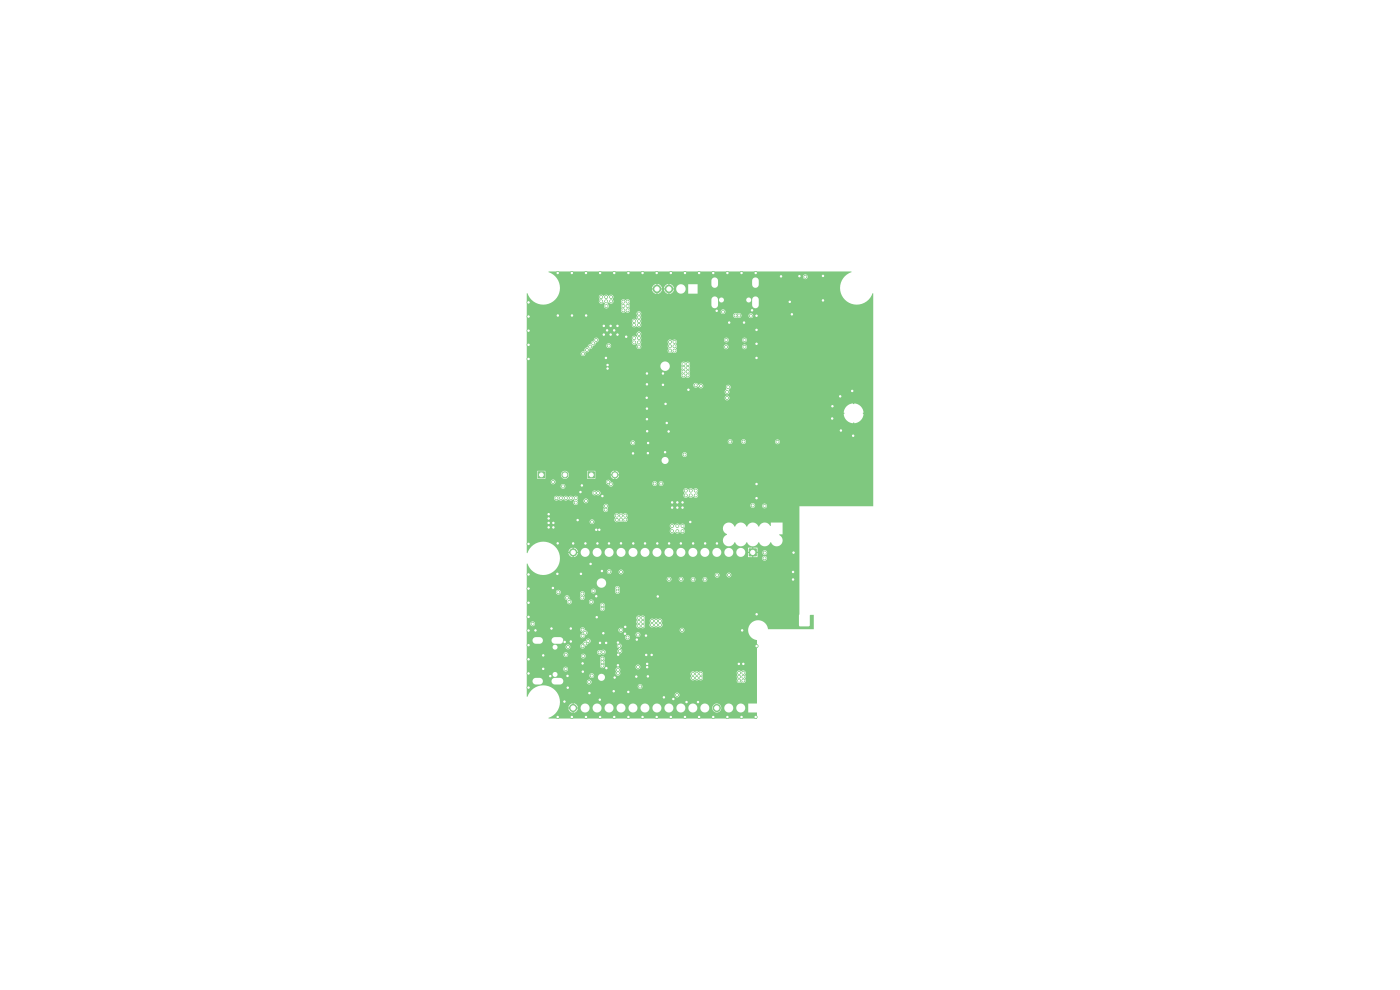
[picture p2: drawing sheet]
<svg xmlns="http://www.w3.org/2000/svg" width="297mm" height="210mm" viewBox="0 0 297 210" stroke-linecap="round" stroke-linejoin="round" font-family="sans-serif">
<g fill="#7fc87f" stroke="#7fc87f" stroke-width=".21">
<path d="M114.2 100.1h1.3v1.3h-1.3z"/>
<path d="M124.8 100.1h1.3v1.3h-1.3z"/>
<path d="M158.9 116.4h1.5v1.5h-1.5z"/>
<circle cx="181.1" cy="87.7" r=".76"/>
<circle cx="152.1" cy="150.2" r=".75"/>
<circle cx="121.6" cy="150.2" r=".75"/>
<circle cx="119.8" cy="100.7" r=".65"/>
<circle cx="130.4" cy="100.7" r=".65"/>
<circle cx="121.6" cy="117.2" r=".75"/>
<circle cx="141.9" cy="61.3" r=".8"/>
<circle cx="139.4" cy="61.3" r=".8"/>
<circle cx="113" cy="132.3" r=".3"/>
<circle cx="127.8" cy="141.2" r=".3"/>
<circle cx="123.6" cy="137.1" r=".3"/>
<circle cx="123.6" cy="134.9" r=".3"/>
<circle cx="124.8" cy="136" r=".3"/>
<circle cx="123.6" cy="133.6" r=".3"/>
<circle cx="124.1" cy="134.2" r=".3"/>
<circle cx="124.1" cy="136.5" r=".3"/>
<circle cx="127.5" cy="63.9" r=".3"/>
<circle cx="127.5" cy="63" r=".3"/>
<circle cx="129.6" cy="63" r=".3"/>
<circle cx="128.6" cy="63" r=".3"/>
<circle cx="128.6" cy="63.9" r=".3"/>
<circle cx="129.6" cy="63.9" r=".3"/>
<circle cx="128.6" cy="64.9" r=".3"/>
<circle cx="133.1" cy="64.9" r=".3"/>
<circle cx="133.1" cy="64" r=".3"/>
<circle cx="133.1" cy="65.8" r=".3"/>
<circle cx="132.2" cy="64.9" r=".3"/>
<circle cx="132.2" cy="64" r=".3"/>
<circle cx="132.2" cy="65.8" r=".3"/>
<circle cx="125.6" cy="110.7" r=".3"/>
<circle cx="128.5" cy="107.4" r=".3"/>
<circle cx="154" cy="73.6" r=".3"/>
<circle cx="157.9" cy="73.6" r=".3"/>
<circle cx="157.9" cy="72.1" r=".3"/>
<circle cx="154.1" cy="72.1" r=".3"/>
<circle cx="127.2" cy="138.4" r=".3"/>
<circle cx="128" cy="138.3" r=".3"/>
<circle cx="144.8" cy="111.6" r=".3"/>
<circle cx="143.7" cy="112.7" r=".3"/>
<circle cx="144.8" cy="112.7" r=".3"/>
<circle cx="142.6" cy="112.7" r=".3"/>
<circle cx="143.7" cy="111.6" r=".3"/>
<circle cx="142.6" cy="111.6" r=".3"/>
<circle cx="127.8" cy="140.5" r=".3"/>
<circle cx="127.8" cy="139.7" r=".3"/>
<circle cx="135.8" cy="145.6" r=".3"/>
<circle cx="135.3" cy="141.5" r=".3"/>
<circle cx="119.4" cy="103.2" r=".3"/>
<circle cx="143.6" cy="147.4" r=".3"/>
<circle cx="144.7" cy="133.7" r=".3"/>
<circle cx="131.7" cy="133.7" r=".3"/>
<circle cx="125.9" cy="125.4" r=".3"/>
<circle cx="123.5" cy="125.9" r=".3"/>
<circle cx="139.2" cy="132.6" r=".3"/>
<circle cx="140" cy="131.7" r=".3"/>
<circle cx="125.8" cy="72.8" r=".3"/>
<circle cx="140" cy="132.6" r=".3"/>
<circle cx="123.7" cy="75" r=".3"/>
<circle cx="139.2" cy="131.7" r=".3"/>
<circle cx="131" cy="124.8" r=".3"/>
<circle cx="129.1" cy="73.3" r=".3"/>
<circle cx="129.6" cy="102.7" r=".3"/>
<circle cx="125.2" cy="73.5" r=".3"/>
<circle cx="138.3" cy="131.7" r=".3"/>
<circle cx="131" cy="125.5" r=".3"/>
<circle cx="124.5" cy="74.2" r=".3"/>
<circle cx="138.3" cy="132.6" r=".3"/>
<circle cx="124.3" cy="106.3" r=".3"/>
<circle cx="129" cy="102.3" r=".3"/>
<circle cx="126.5" cy="72.1" r=".3"/>
<circle cx="154.9" cy="93.7" r=".3"/>
<circle cx="164.9" cy="93.7" r=".3"/>
<circle cx="170.8" cy="58.7" r=".3"/>
<circle cx="131.1" cy="142.1" r=".3"/>
<circle cx="131.1" cy="142.8" r=".3"/>
<circle cx="123.7" cy="139.2" r=".3"/>
<circle cx="118.4" cy="125.6" r=".3"/>
<circle cx="145.2" cy="96.4" r=".3"/>
<circle cx="157.7" cy="93.7" r=".3"/>
<circle cx="125.5" cy="143.3" r=".3"/>
<circle cx="120.5" cy="137.2" r=".3"/>
<circle cx="119" cy="105.7" r=".3"/>
<circle cx="121.1" cy="105.7" r=".3"/>
<circle cx="122.1" cy="106.6" r=".3"/>
<circle cx="136.3" cy="132.8" r=".3"/>
<circle cx="118" cy="105.7" r=".3"/>
<circle cx="122.1" cy="105.7" r=".3"/>
<circle cx="135.5" cy="132.8" r=".3"/>
<circle cx="135.5" cy="131.9" r=".3"/>
<circle cx="135.5" cy="131.1" r=".3"/>
<circle cx="120" cy="105.7" r=".3"/>
<circle cx="136.3" cy="131.9" r=".3"/>
<circle cx="136.3" cy="131.1" r=".3"/>
<circle cx="131.5" cy="138.1" r=".3"/>
<circle cx="135.3" cy="134.6" r=".3"/>
<circle cx="131.4" cy="137" r=".3"/>
<circle cx="133.1" cy="135.2" r=".3"/>
<circle cx="147" cy="122.9" r=".3"/>
<circle cx="162.2" cy="118.4" r=".3"/>
<circle cx="159.7" cy="107.2" r=".3"/>
<circle cx="141.9" cy="122.9" r=".3"/>
<circle cx="144.5" cy="122.9" r=".3"/>
<circle cx="162.2" cy="107.3" r=".3"/>
<circle cx="154.6" cy="122" r=".3"/>
<circle cx="162.2" cy="117.2" r=".3"/>
<circle cx="129.2" cy="121.3" r=".3"/>
<circle cx="148.7" cy="81.9" r=".3"/>
<circle cx="126.9" cy="104.6" r=".3"/>
<circle cx="127.8" cy="129.1" r=".3"/>
<circle cx="120.8" cy="127.7" r=".3"/>
<circle cx="126.1" cy="104.6" r=".3"/>
<circle cx="120.3" cy="126.8" r=".3"/>
<circle cx="127.8" cy="128.4" r=".3"/>
<circle cx="147.6" cy="81.7" r=".3"/>
<circle cx="131.7" cy="121.3" r=".3"/>
<circle cx="145" cy="78.8" r=".3"/>
<circle cx="145.9" cy="77.2" r=".3"/>
<circle cx="145.9" cy="78" r=".3"/>
<circle cx="145.9" cy="78.8" r=".3"/>
<circle cx="145" cy="78" r=".3"/>
<circle cx="145" cy="79.6" r=".3"/>
<circle cx="145" cy="77.2" r=".3"/>
<circle cx="145.9" cy="79.6" r=".3"/>
<circle cx="125" cy="144.7" r=".3"/>
<circle cx="156.8" cy="144.4" r=".3"/>
<circle cx="145.5" cy="105.1" r=".3"/>
<circle cx="147.6" cy="105.1" r=".3"/>
<circle cx="146.5" cy="105.1" r=".3"/>
<circle cx="156.8" cy="143.6" r=".3"/>
<circle cx="157.7" cy="142.7" r=".3"/>
<circle cx="147.8" cy="142.9" r=".3"/>
<circle cx="145.5" cy="104.1" r=".3"/>
<circle cx="146.5" cy="104.1" r=".3"/>
<circle cx="156.8" cy="142.7" r=".3"/>
<circle cx="147" cy="143.8" r=".3"/>
<circle cx="157.7" cy="144.4" r=".3"/>
<circle cx="147.6" cy="104.1" r=".3"/>
<circle cx="147" cy="142.9" r=".3"/>
<circle cx="147.8" cy="143.8" r=".3"/>
<circle cx="148.6" cy="143.8" r=".3"/>
<circle cx="148.6" cy="142.9" r=".3"/>
<circle cx="157.7" cy="143.6" r=".3"/>
<circle cx="149.5" cy="122.9" r=".3"/>
<circle cx="152.1" cy="122" r=".3"/>
<circle cx="157.3" cy="57.9" r=".3"/>
<circle cx="128.5" cy="75.9" r=".3"/>
<circle cx="132.6" cy="134.4" r=".3"/>
<circle cx="146.4" cy="110.7" r=".3"/>
<circle cx="176.6" cy="86.2" r=".3"/>
<circle cx="137.2" cy="79.2" r=".3"/>
<circle cx="116.4" cy="111.9" r=".3"/>
<circle cx="157.8" cy="68.4" r=".3"/>
<circle cx="126.7" cy="115.3" r=".3"/>
<circle cx="140.6" cy="81.6" r=".3"/>
<circle cx="160.5" cy="130.3" r=".3"/>
<circle cx="169.6" cy="58.6" r=".3"/>
<circle cx="176.5" cy="88.8" r=".3"/>
<circle cx="112.1" cy="64.1" r=".3"/>
<circle cx="124.3" cy="66.9" r=".3"/>
<circle cx="145.3" cy="57.9" r=".3"/>
<circle cx="149.6" cy="115.3" r=".3"/>
<circle cx="117.3" cy="124.7" r=".3"/>
<circle cx="160.5" cy="105.7" r=".3"/>
<circle cx="178.2" cy="84.1" r=".3"/>
<circle cx="116.4" cy="109.1" r=".3"/>
<circle cx="131" cy="71" r=".3"/>
<circle cx="137.2" cy="81.5" r=".3"/>
<circle cx="132.8" cy="71.4" r=".3"/>
<circle cx="125.3" cy="119.6" r=".3"/>
<circle cx="181" cy="92.4" r=".3"/>
<circle cx="178.4" cy="91.3" r=".3"/>
<circle cx="151.3" cy="57.9" r=".3"/>
<circle cx="160.5" cy="75.9" r=".3"/>
<circle cx="134.3" cy="96.2" r=".3"/>
<circle cx="131.1" cy="136.3" r=".3"/>
<circle cx="128.6" cy="136.4" r=".3"/>
<circle cx="127.2" cy="148.4" r=".3"/>
<circle cx="157.4" cy="133.7" r=".3"/>
<circle cx="137" cy="134.8" r=".3"/>
<circle cx="121.1" cy="133.3" r=".3"/>
<circle cx="124.2" cy="115.3" r=".3"/>
<circle cx="129.5" cy="69.1" r=".3"/>
<circle cx="143.7" cy="107.7" r=".3"/>
<circle cx="116.4" cy="110.9" r=".3"/>
<circle cx="154.3" cy="152.1" r=".3"/>
<circle cx="160.3" cy="57.9" r=".3"/>
<circle cx="138.2" cy="138.9" r=".3"/>
<circle cx="139.3" cy="57.9" r=".3"/>
<circle cx="141.9" cy="115.3" r=".3"/>
<circle cx="112.1" cy="145.9" r=".3"/>
<circle cx="137.4" cy="143.5" r=".3"/>
<circle cx="128.6" cy="141.7" r=".3"/>
<circle cx="145.3" cy="152.1" r=".3"/>
<circle cx="128.8" cy="70.1" r=".3"/>
<circle cx="147" cy="115.3" r=".3"/>
<circle cx="131.1" cy="138.9" r=".3"/>
<circle cx="112.1" cy="142.9" r=".3"/>
<circle cx="141.4" cy="89.7" r=".3"/>
<circle cx="127.3" cy="152.1" r=".3"/>
<circle cx="129.2" cy="115.3" r=".3"/>
<circle cx="130.2" cy="146.6" r=".3"/>
<circle cx="112.1" cy="139.9" r=".3"/>
<circle cx="140.6" cy="79.2" r=".3"/>
<circle cx="133.3" cy="146.8" r=".3"/>
<circle cx="137.3" cy="141.5" r=".3"/>
<circle cx="180.8" cy="82.9" r=".3"/>
<circle cx="127.3" cy="57.9" r=".3"/>
<circle cx="160.3" cy="152.1" r=".3"/>
<circle cx="124.3" cy="57.9" r=".3"/>
<circle cx="135" cy="143.5" r=".3"/>
<circle cx="131.7" cy="115.3" r=".3"/>
<circle cx="128.1" cy="69.1" r=".3"/>
<circle cx="129.5" cy="71" r=".3"/>
<circle cx="160.5" cy="70" r=".3"/>
<circle cx="123.1" cy="104.4" r=".3"/>
<circle cx="112.1" cy="115.4" r=".3"/>
<circle cx="118.3" cy="115.3" r=".3"/>
<circle cx="146" cy="82.7" r=".3"/>
<circle cx="121.3" cy="152.1" r=".3"/>
<circle cx="127.3" cy="136.4" r=".3"/>
<circle cx="123.6" cy="142.5" r=".3"/>
<circle cx="128.9" cy="78.2" r=".3"/>
<circle cx="148.1" cy="148.9" r=".3"/>
<circle cx="174.6" cy="58.5" r=".3"/>
<circle cx="137.2" cy="88.9" r=".3"/>
<circle cx="137.5" cy="94" r=".3"/>
<circle cx="130.3" cy="152.1" r=".3"/>
<circle cx="121.3" cy="66.9" r=".3"/>
<circle cx="156.7" cy="140.8" r=".3"/>
<circle cx="121.3" cy="57.9" r=".3"/>
<circle cx="148.3" cy="57.9" r=".3"/>
<circle cx="167.5" cy="64" r=".3"/>
<circle cx="117" cy="133.3" r=".3"/>
<circle cx="148.3" cy="152.1" r=".3"/>
<circle cx="144.8" cy="107.7" r=".3"/>
<circle cx="112.1" cy="136.9" r=".3"/>
<circle cx="119.8" cy="136.2" r=".3"/>
<circle cx="127.8" cy="105.2" r=".3"/>
<circle cx="112.1" cy="133.8" r=".3"/>
<circle cx="130.3" cy="57.9" r=".3"/>
<circle cx="121.6" cy="115.3" r=".3"/>
<circle cx="127.1" cy="112.4" r=".3"/>
<circle cx="160.5" cy="67" r=".3"/>
<circle cx="119.7" cy="148.8" r=".3"/>
<circle cx="137.3" cy="140.8" r=".3"/>
<circle cx="139.5" cy="126.5" r=".3"/>
<circle cx="168.3" cy="117.2" r=".3"/>
<circle cx="168.2" cy="122.9" r=".3"/>
<circle cx="126.5" cy="126.5" r=".3"/>
<circle cx="112.1" cy="73.1" r=".3"/>
<circle cx="133.3" cy="152.1" r=".3"/>
<circle cx="134.3" cy="115.3" r=".3"/>
<circle cx="131" cy="69.1" r=".3"/>
<circle cx="118.2" cy="121.7" r=".3"/>
<circle cx="135.1" cy="135.7" r=".3"/>
<circle cx="168.2" cy="121.3" r=".3"/>
<circle cx="136.8" cy="115.3" r=".3"/>
<circle cx="151.3" cy="152.1" r=".3"/>
<circle cx="160.5" cy="137" r=".3"/>
<circle cx="142.3" cy="57.9" r=".3"/>
<circle cx="141.8" cy="91.5" r=".3"/>
<circle cx="154.3" cy="57.9" r=".3"/>
<circle cx="122.5" cy="110.3" r=".3"/>
<circle cx="118.3" cy="152.1" r=".3"/>
<circle cx="112.1" cy="70.1" r=".3"/>
<circle cx="142.3" cy="152.1" r=".3"/>
<circle cx="136.3" cy="57.9" r=".3"/>
<circle cx="141.2" cy="85.7" r=".3"/>
<circle cx="112.1" cy="67.1" r=".3"/>
<circle cx="152" cy="65.9" r=".3"/>
<circle cx="130.3" cy="70.1" r=".3"/>
<circle cx="142.6" cy="106.6" r=".3"/>
<circle cx="120.4" cy="145.9" r=".3"/>
<circle cx="112.1" cy="130.9" r=".3"/>
<circle cx="112.1" cy="124.9" r=".3"/>
<circle cx="137.2" cy="86.7" r=".3"/>
<circle cx="157.7" cy="140.8" r=".3"/>
<circle cx="168" cy="66.7" r=".3"/>
<circle cx="143.7" cy="106.6" r=".3"/>
<circle cx="139.3" cy="152.1" r=".3"/>
<circle cx="142.6" cy="107.7" r=".3"/>
<circle cx="126.5" cy="112.4" r=".3"/>
<circle cx="118.3" cy="57.9" r=".3"/>
<circle cx="144.8" cy="106.6" r=".3"/>
<circle cx="124.3" cy="152.1" r=".3"/>
<circle cx="123.4" cy="103" r=".3"/>
<circle cx="130.4" cy="143.7" r=".3"/>
<circle cx="139.4" cy="115.3" r=".3"/>
<circle cx="137.1" cy="138.9" r=".3"/>
<circle cx="115.2" cy="141.9" r=".3"/>
<circle cx="142.8" cy="148.3" r=".3"/>
<circle cx="128.9" cy="77.4" r=".3"/>
<circle cx="141.1" cy="95.9" r=".3"/>
<circle cx="121.1" cy="136.1" r=".3"/>
<circle cx="128.1" cy="71" r=".3"/>
<circle cx="116.7" cy="143.4" r=".3"/>
<circle cx="116.4" cy="110" r=".3"/>
<circle cx="125" cy="147" r=".3"/>
<circle cx="160.5" cy="102.7" r=".3"/>
<circle cx="133.3" cy="57.9" r=".3"/>
<circle cx="136.3" cy="152.1" r=".3"/>
<circle cx="127.7" cy="121.1" r=".3"/>
<circle cx="152.1" cy="115.3" r=".3"/>
<circle cx="118.3" cy="66.9" r=".3"/>
<circle cx="131.1" cy="141.1" r=".3"/>
<circle cx="137.2" cy="84.4" r=".3"/>
<circle cx="128" cy="134.3" r=".3"/>
<circle cx="165.7" cy="58.6" r=".3"/>
<circle cx="132.6" cy="133" r=".3"/>
<circle cx="154.7" cy="68.4" r=".3"/>
<circle cx="140.8" cy="147.9" r=".3"/>
<circle cx="112.1" cy="76.1" r=".3"/>
<circle cx="144.4" cy="115.3" r=".3"/>
<circle cx="120.4" cy="143.4" r=".3"/>
<circle cx="174.6" cy="63.7" r=".3"/>
<circle cx="123.6" cy="140.7" r=".3"/>
<circle cx="123.2" cy="121.7" r=".3"/>
<circle cx="112.1" cy="121.9" r=".3"/>
<circle cx="145.6" cy="148.9" r=".3"/>
<circle cx="117.4" cy="111.9" r=".3"/>
<circle cx="137.4" cy="96.1" r=".3"/>
<circle cx="160.5" cy="72.9" r=".3"/>
<circle cx="117.4" cy="110.9" r=".3"/>
<circle cx="115.2" cy="139" r=".3"/>
<circle cx="112.1" cy="127.9" r=".3"/>
<circle cx="137.3" cy="91.5" r=".3"/>
<circle cx="113.6" cy="133.7" r=".3"/>
<circle cx="157.3" cy="152.1" r=".3"/>
<circle cx="126.6" cy="130.9" r=".3"/>
<circle cx="159.5" cy="65.8" r=".3"/>
<circle cx="143.1" cy="72.5" r=".3"/>
<circle cx="132.6" cy="109.4" r=".3"/>
<circle cx="130.8" cy="110.3" r=".3"/>
<circle cx="130.8" cy="109.4" r=".3"/>
<circle cx="142.1" cy="73.5" r=".3"/>
<circle cx="131.7" cy="109.4" r=".3"/>
<circle cx="131.7" cy="110.2" r=".3"/>
<circle cx="143.1" cy="73.5" r=".3"/>
<circle cx="132.6" cy="110.2" r=".3"/>
<circle cx="142.1" cy="74.4" r=".3"/>
<circle cx="128.5" cy="108.1" r=".3"/>
<circle cx="142.1" cy="72.5" r=".3"/>
<circle cx="143.1" cy="74.4" r=".3"/>
<circle cx="123.5" cy="126.8" r=".3"/>
<circle cx="125.4" cy="127.7" r=".3"/>
<circle cx="159.3" cy="67" r=".3"/>
<circle cx="140.2" cy="102.6" r=".3"/>
<circle cx="134.2" cy="93.9" r=".3"/>
<circle cx="153.4" cy="66.1" r=".3"/>
<circle cx="138.9" cy="102.6" r=".3"/>
<circle cx="156.8" cy="66.9" r=".3"/>
<circle cx="154.2" cy="83.1" r=".3"/>
<circle cx="154.5" cy="82.1" r=".3"/>
<circle cx="156" cy="66.9" r=".3"/>
<circle cx="154.2" cy="84.4" r=".3"/>
<circle cx="134.5" cy="68.1" r=".3"/>
<circle cx="134.5" cy="68.9" r=".3"/>
<circle cx="135.5" cy="68.9" r=".3"/>
<circle cx="135.5" cy="68.1" r=".3"/>
<circle cx="135.5" cy="66.5" r=".3"/>
<circle cx="135.5" cy="67.3" r=".3"/>
<circle cx="135.5" cy="72.6" r=".3"/>
<circle cx="134.5" cy="71.7" r=".3"/>
<circle cx="135.5" cy="70.8" r=".3"/>
<circle cx="134.5" cy="72.6" r=".3"/>
<circle cx="135.5" cy="73.5" r=".3"/>
<circle cx="135.5" cy="71.7" r=".3"/>
<circle cx="117.3" cy="102.2" r=".3"/>
<circle cx="120" cy="141.9" r=".3"/>
<circle cx="120" cy="138.9" r=".3"/>
</g>
<path d="M116.4 57.6h64.2l.1 .1a3.5 3.5 0 0 0-1.5 5.9 3.5 3.5 0 0 0 5.9-1.4h.2v45.2h-15.7l-.1 25.2 .1 .3h2l.2-.3v-2.1l.8-.1v3.1h-9.7a2.11 2.11 0 0 0-2.1-1.9 2.11 2.11 0 0 0-2.1 2 2.11 2.11 0 0 0 1.9 2.2v13.4h-1.9v1.9h1.9v1.3h-44.2l-.1-.1 .6-.2a3.5 3.5 0 0 0 1.6-1.8h2.1v.2a1.01 1.01 0 0 0 1 .7 1.01 1.01 0 0 0 1-.9h-.9v.9h-.2v-.9h-3v-.1h4.7a.96 .96 0 0 0 .9 .9 .96 .96 0 0 0 1-.9h.6v.2a.96 .96 0 0 0 1.1 .7 .96 .96 0 0 0 .8-.9h.6l.1 .2a.96 .96 0 0 0 1 .7 .96 .96 0 0 0 .9-.9h.6v.2a.96 .96 0 0 0 1.1 .7 .96 .96 0 0 0 .8-.9h.6l.1 .2a.96 .96 0 0 0 1 .7 .96 .96 0 0 0 .8-.9h.7v.2a.96 .96 0 0 0 1 .7 .96 .96 0 0 0 .9-.9h.6v.2a.96 .96 0 0 0 1.1 .7 .96 .96 0 0 0 .8-.9h.6l.1 .2a.96 .96 0 0 0 1 .7 .96 .96 0 0 0 .9-.9h.6v.2a.96 .96 0 0 0 1.1 .7 .96 .96 0 0 0 .8-.9h.6l.1 .2a.96 .96 0 0 0 1 .7 .96 .96 0 0 0 .8-.9h.7v.2a.96 .96 0 0 0 1 .7 .96 .96 0 0 0 .9-.9h.6v.2a.96 .96 0 0 0 1.1 .7 .96 .96 0 0 0 .8-.9h.6l.1 .2a.96 .96 0 0 0 1 .7 .96 .96 0 0 0 .9-.9h.6v.2a.96 .96 0 0 0 1.6 .5 .96 .96 0 0 0-.3-1.6 .96 .96 0 0 0-1.3 .9h-.6l-.1-.3a.96 .96 0 0 0-1-.7 .96 .96 0 0 0-.9 1h-.6v-.3a.96 .96 0 0 0-1.1-.7 .96 .96 0 0 0-.8 1h-.6l-.1-.3a.96 .96 0 0 0-1-.7 .96 .96 0 0 0-.8 1h-.7v-.3a.96 .96 0 0 0-1-.7 .96 .96 0 0 0-.9 1h-.6v-.3a.96 .96 0 0 0-1.1-.7 .96 .96 0 0 0-.8 1h-.6l-.1-.3a.96 .96 0 0 0-1-.7 .96 .96 0 0 0-.9 1h-.6v-.3a.96 .96 0 0 0-1.1-.7 .96 .96 0 0 0-.8 1h-.6l-.1-.3a.96 .96 0 0 0-1-.7 .96 .96 0 0 0-.8 1h-.7v-.3a.96 .96 0 0 0-1-.7 .96 .96 0 0 0-.9 1h-.6v-.3a.96 .96 0 0 0-1.1-.7 .96 .96 0 0 0-.8 1h-.6l-.1-.3a.96 .96 0 0 0-1-.7 .96 .96 0 0 0-.9 1h-.6v-.3a.96 .96 0 0 0-1.1-.7 .96 .96 0 0 0-.8 1h-.6l-.1-.3a.96 .96 0 0 0-1-.7 .96 .96 0 0 0-.8 1h-4.7l.1-.1h2.9v-.9h.2v.9h.9a1 1 0 0 0-1-.9 1 1 0 0 0-1 .9l-2-.1a3.5 3.5 0 0 0-.1-2.6h24.6l.1 .2a.51 .51 0 0 0 .8 .2 .51 .51 0 0 0-.2-.8 .51 .51 0 0 0-.7 .4h-24.6l-.1-.1a3.5 3.5 0 0 0-1.9-1.7h18.8v.2a.51 .51 0 0 0 .9 .2 .51 .51 0 0 0-.2-.8 .51 .51 0 0 0-.7 .4h-19a3.5 3.5 0 0 0-4.4 2.2h-.2v-3.3h1.3l.2 .5a1.37 1.37 0 0 0 1.3 .2l.5-.2 .2-.5h1.8l.2 .5 .5 .2h1.3l.5-.5h5v.2a.51 .51 0 0 0 .9 .1 .51 .51 0 0 0-.2-.8 .51 .51 0 0 0-.7 .5h-5l-.2-.7-.5-.2h-1.3l-.3 .2-.2 .5h-1.8l-.2-.5-.5-.2a1.37 1.37 0 0 0-1.3 .2l-.2 .5h-1.3v-1.4h5.5l.2 .3 .4 .2 .4-.3h6.8l.2 .4 .3 .1 .4-.1h.9a.75 .75 0 0 0 .7 .7 .75 .75 0 0 0 .8-.6h18.2l.3 .5 .6-.1 .4 .1 .4-.1a.53 .53 0 0 0 .7 0 .53 .53 0 0 0 .2-.6h7.2l.1 .4a.58 .58 0 0 0 .1 .8 .58 .58 0 0 0 .8-.1 .54 .54 0 0 0 .8 0 .54 .54 0 0 0 0-.7l.1-.4-.1-.5a.58 .58 0 0 0-.1-.8 .58 .58 0 0 0-.8 .1 .54 .54 0 0 0-.8 0 .54 .54 0 0 0 0 .7l-.1 .5h-7.2l-.1-.2a.58 .58 0 0 0 0-.8 .58 .58 0 0 0-.8 0l-.4-.2-.4 .2a.58 .58 0 0 0-.8 0 .58 .58 0 0 0 .1 .8l-.2 .4h-18.2a.75 .75 0 0 0-.6-.9 .75 .75 0 0 0-.9 .8h-.9l.1-.6-.4-.3h5a.51 .51 0 0 0 .7 .5 .51 .51 0 0 0 .2-.8 .52 .52 0 0 0 0-.8 .52 .52 0 0 0-.8 0 .52 .52 0 0 0 0 .8l-.1 .3h-5.1l-.3 .2-.2 .3h-6.8a.53 .53 0 0 0-.3-.8 .53 .53 0 0 0-.7 .6h-5.5v-1.2h7.8a.51 .51 0 0 0 .7 .5 .51 .51 0 0 0 .1-.8 .51 .51 0 0 0-.8 .1v.2h-7.8v-1.4h15.6l.1 .3a.51 .51 0 0 0 .1 .8 .51 .51 0 0 0 .7-.1h6.6l.1 .2a.51 .51 0 0 0 .8 .1 .51 .51 0 0 0-.2-.8 .51 .51 0 0 0-.7 .5h-6.6v-.7l.1-.3-.1-.4a.52 .52 0 0 0 0-.7 .52 .52 0 0 0-.8 0 .52 .52 0 0 0 0 .7l-.1 .4h-15.6v-1.6h7.8l.2 .3 .3 .2 .4-.2h2.8a.51 .51 0 0 0 .7 .4 .51 .51 0 0 0 .2-.8 .51 .51 0 0 0-.8 .2l-.1 .2h-2.8l.1-.5-.4-.3h6.6l.3 .4 .6-.1a.53 .53 0 0 0 .8 0 .53 .53 0 0 0-.1-.8 .53 .53 0 0 0-.7 .1l-.6-.1-.3 .5h-6.7l-.3 .1-.2 .4h-7.8v-1.6h5.5l.1 .2a.53 .53 0 0 0 .6 .3 .53 .53 0 0 0 .4-.6h1.7v.2a.51 .51 0 0 0 .7 .3 .51 .51 0 0 0 .3-.6h2.1l.1 .3 .4 .2 .4-.2 .1-.3 .2-.1h6.6l.4 .7a.51 .51 0 0 0-.2 .8 .51 .51 0 0 0 .8-.1 .51 .51 0 0 0-.3-.8v-.1a.51 .51 0 0 0 .1-.9 .51 .51 0 0 0-.8 .4h-6.6l.5-.5a.51 .51 0 0 0 .5-.5 .51 .51 0 0 0-.4-.5 .51 .51 0 0 0-.6 .4l-.5 .3-.7 .9h-2.1a.51 .51 0 0 0-.6-.4 .51 .51 0 0 0-.4 .5h-1.7l-.2-.3-.3-.1-.4 .1-.2 .4h-5.5v-1.4h1.3l.2 .5 .5 .2a1.37 1.37 0 0 0 1.3-.2l.2-.5h1.8l.2 .5 .3 .1h1.5a.71 .71 0 0 0 .5-.7 .71 .71 0 0 0-.7-.6h-1.3l-.3 .2-.2 .5h-1.8l-.2-.5-.5-.2a1.37 1.37 0 0 0-1.3 .2l-.2 .5h-1.3v-1h11.4l.1 .3 .4 .2 .4-.2h8.6a.51 .51 0 0 0 .7 .5 .51 .51 0 0 0 .2-.8 .51 .51 0 0 0-.8 .1l-.1 .2h-8.6l.1-.5 .3-.1h10.4l.1 .2a.51 .51 0 0 0 .8 .2 .51 .51 0 0 0-.2-.8 .51 .51 0 0 0-.7 .4h-10.4l.2-.2v-.4l-.4-.3h7a.51 .51 0 0 0 .5 .5 .51 .51 0 0 0 .5-.5h12v.2a.51 .51 0 0 0 .9 .1 .51 .51 0 0 0-.2-.8 .51 .51 0 0 0-.7 .5h-12l-.1-.4-.4-.1-.4 .1-.1 .4h-7a.53 .53 0 0 0-.4-.6 .53 .53 0 0 0-.6 .3 .53 .53 0 0 0 .3 .7l.1 .3-.4 .1-.1 .4h-11.4v-2.6h.8a.51 .51 0 0 0 .7 .5 .51 .51 0 0 0 .1-.9h21.7l.1 .5a.56 .56 0 0 0 .1 .8 .56 .56 0 0 0 .8-.1 .51 .51 0 0 0 .6 .1 .51 .51 0 0 0 .2-.6h1v.2a.79 .79 0 0 0 1 .1l.4 .2 .4-.2a.58 .58 0 0 0 .8 0 .58 .58 0 0 0 0-.8 .54 .54 0 0 0-.1-.8 .54 .54 0 0 0-.7 .1l-.4-.2-.4 .2a.56 .56 0 0 0-.7-.1 .56 .56 0 0 0-.1 .8l-.2 .5h-1l-.1-.3 .2-.4-.2-.3a.6 .6 0 0 0 0-.9 .6 .6 0 0 0-.8 0 .56 .56 0 0 0-.8 .1 .56 .56 0 0 0 0 .8l-.1 .3h-21.7l-.3-.1-.4 .2-.1 .3h-.8v-3.2h15.6v.2a.52 .52 0 0 0 .8 .2 .52 .52 0 0 0 .1-.8 .52 .52 0 0 0-.1-.7 .52 .52 0 0 0-.7 0 .52 .52 0 0 0 0 .8l-.1 .3h-15.6v-2.3h8.1l.1 .3 .4 .2a.75 .75 0 0 0 .5 .9l.4-.2 .1-.3h3.6l.1 .2a.51 .51 0 0 0 .8 .1 .51 .51 0 0 0-.2-.8 .51 .51 0 0 0-.7 .5h-3.6l-.1-.4-.5-.3 .1-.2h2.2a.51 .51 0 0 0 .7 .4 .51 .51 0 0 0 .2-.8 .53 .53 0 0 0 .1-.7 .53 .53 0 0 0-.7-.2 .53 .53 0 0 0-.1 .8l-.2 .5h-2.2a.51 .51 0 0 0-.5-.5 .51 .51 0 0 0-.5 .5h-8.1v-1.2h6.2l.1 .2a.51 .51 0 0 0 .7 .3 .51 .51 0 0 0 .2-.7h6.5v.2a.51 .51 0 0 0 .9 .1 .51 .51 0 0 0-.2-.8 .51 .51 0 0 0-.7 .5h-6.5l-.5-.3-.3 .2-.2 .3h-6.2v-.8h18.8v.5a.51 .51 0 0 0 .6 .7 .51 .51 0 0 0 .3-.9 .51 .51 0 0 0-.3-.8 .51 .51 0 0 0-.6 .5h-18.8v-1.1h14.9v.2a1.01 1.01 0 0 0 1.6 .6 1.01 1.01 0 0 0 0-1.6h13.2l.2 .3 .3 .2 .4-.2 .2-.3h1.5a.51 .51 0 0 0 .5 .5 .51 .51 0 0 0 .5-.5h1.5l.2 .4 .3 .1 .4-.1 .2-.4h1.4a.51 .51 0 0 0 .7 .5 .51 .51 0 0 0 .2-.8 .51 .51 0 0 0-.8 .1l-.1 .2h-1.4a.51 .51 0 0 0-.6-.5 .51 .51 0 0 0-.5 .5h-1.5a.51 .51 0 0 0-.5-.5 .51 .51 0 0 0-.5 .5h-1.5l-.2-.4-.4-.1-.3 .1-.2 .4h-13.2a1 1 0 0 0-1.1-.1 1 1 0 0 0-.5 .9h-14.9v-1.7h39.9l.1 .2a.51 .51 0 0 0 .6 .3 .51 .51 0 0 0 .3-.5h1.5l.1 .2a.51 .51 0 0 0 .8 .1 .51 .51 0 0 0-.2-.8 .51 .51 0 0 0-.7 .5h-1.5l-.1-.3-.4-.2-.3 .2-.2 .3h-39.9v-2.4l.2-.1a3.5 3.5 0 0 0 5.5 1.8h11.3l.2 .3 .3 .2 .4-.2 .1-.3h1.5a.51 .51 0 0 0 .7 .5 .51 .51 0 0 0 .2-.8 .51 .51 0 0 0-.8 .1l-.1 .2h-1.5a.51 .51 0 0 0-.4-.5 .51 .51 0 0 0-.6 .5h-11.3l.4-.4a3.5 3.5 0 0 0 1-2.5h42.9v.2a.51 .51 0 0 0 .9 .2 .51 .51 0 0 0-.2-.8 .51 .51 0 0 0-.7 .4h-42.9l-.2-1.1h2a1 1 0 0 0 1 .9 1 1 0 0 0 1-.9h-.9v.9h-.2v-.9h-2.9l-.1-.1h4.7a.96 .96 0 0 0 .9 .9 .96 .96 0 0 0 1-.9h.6v.2a.96 .96 0 0 0 1.1 .7 .96 .96 0 0 0 .8-.9h.7v.2a.96 .96 0 0 0 1 .7 .96 .96 0 0 0 .9-.9h.6v.2a.96 .96 0 0 0 1.1 .7 .96 .96 0 0 0 .8-.9h.6l.1 .2a.96 .96 0 0 0 1 .7 .96 .96 0 0 0 .9-.9h.6v.2a.96 .96 0 0 0 1.1 .7 .96 .96 0 0 0 .8-.9h.6v.2a.96 .96 0 0 0 1.1 .7 .96 .96 0 0 0 .8-.9h.7v.2a.96 .96 0 0 0 1 .7 .96 .96 0 0 0 .9-.9h.6v.2a.96 .96 0 0 0 1.1 .7 .96 .96 0 0 0 .8-.9h.6l.1 .2a.96 .96 0 0 0 1 .7 .96 .96 0 0 0 .9-.9h.6v.2a.96 .96 0 0 0 1.1 .7 .96 .96 0 0 0 .8-.9h.6v.2a.96 .96 0 0 0 1.1 .7 .96 .96 0 0 0 .8-.9h.7v.2a.96 .96 0 0 0 1 .7 .96 .96 0 0 0 .9-.9h.6v.2a.95 .95 0 0 0 1 .7 .95 .95 0 0 0 .9-.8h.6v.9h.9v-.9h.2v.9h.9v-.9l-2.6-.1h3.6a.51 .51 0 0 0 .7 .5 .51 .51 0 0 0 .2-.8 .51 .51 0 0 0-.8 .1l-.1 .2h-3.6a.96 .96 0 0 0-.9-1 .96 .96 0 0 0-1 1h-.6l-.1-.3a.96 .96 0 0 0-1-.7 .96 .96 0 0 0-.8 1h-.7v-.3a.96 .96 0 0 0-1.1-.7 .96 .96 0 0 0-.8 1h-.6v-.3a.96 .96 0 0 0-1.1-.7 .96 .96 0 0 0-.8 1h-.6l-.1-.3a.96 .96 0 0 0-1-.7 .96 .96 0 0 0-.9 1h-.6v-.3a.96 .96 0 0 0-1.1-.7 .96 .96 0 0 0-.8 1h-.6l-.1-.3a.96 .96 0 0 0-1-.7 .96 .96 0 0 0-.8 1h-.7v-.3a.96 .96 0 0 0-1.1-.7 .96 .96 0 0 0-.8 1h-.6v-.3a.96 .96 0 0 0-1.1-.7 .96 .96 0 0 0-.8 1h-.6l-.1-.3a.96 .96 0 0 0-1-.7 .96 .96 0 0 0-.9 1h-.6v-.3a.96 .96 0 0 0-1.1-.7 .96 .96 0 0 0-.8 1h-.6l-.1-.3a.96 .96 0 0 0-1-.7 .96 .96 0 0 0-.8 1h-.7v-.3a.96 .96 0 0 0-1.1-.7 .96 .96 0 0 0-.8 1h-.6v-.3a.96 .96 0 0 0-1.1-.7 .96 .96 0 0 0-.8 1h-4.7v-.1h3v-.9h.2v.9h.9a1 1 0 0 0-1-.9 1 1 0 0 0-1 .9h-2.1l-.5-.9h40.7v.9h.9v-.9h.2v.9h.9v-.9h-42.7a3.5 3.5 0 0 0-6.1 1.1h-.2v-2.7h41.7v.4a1.26 1.26 0 0 0 1.2 .9 1.26 1.26 0 0 0 1.2-.9h.2l.1 .3a1.25 1.25 0 0 0 1.2 .6 1.25 1.25 0 0 0 1-.9h.2l.1 .3a1.25 1.25 0 0 0 1.2 .6 1.25 1.25 0 0 0 1.1-.9h.1l.1 .3a1.25 1.25 0 0 0 1.3 .6 1.25 1.25 0 0 0 1-.9h.2l.1 .3a1.26 1.26 0 0 0 2 .2 1.26 1.26 0 0 0-.4-2v-.2h.7v-2.5h-2.5v.8h-.1a1.25 1.25 0 0 0-1.2-.8 1.25 1.25 0 0 0-1.2 .9h-.1l-.1-.2a1.25 1.25 0 0 0-1.2-.7 1.25 1.25 0 0 0-1.1 .9h-.2l-.1-.2a1.25 1.25 0 0 0-1.2-.7 1.25 1.25 0 0 0-1 .9h-.2l-.1-.2a1.26 1.26 0 0 0-2.1-.2 1.26 1.26 0 0 0 .6 2v.1l-.2 .1a1.26 1.26 0 0 0-.6 1.1h-41.7v-1.9h30.4l.1 .3 .4 .2 .6-.3a.51 .51 0 0 0 .5 .3 .51 .51 0 0 0 .5-.3h.1a.54 .54 0 0 0 .9 .1 .54 .54 0 0 0-.2-.9 .52 .52 0 0 0 .2-.8 .52 .52 0 0 0-.9 .1l-.6-.3-.6 .3a.51 .51 0 0 0-.9-.2 .51 .51 0 0 0 .2 .9l-.3 .6h-30.4v-2h13.4v.2a.51 .51 0 0 0 .8 .2 .51 .51 0 0 0 0-.8h4.4l.2 .3 .3 .2 .4-.2 .5 .1 .4-.1a.6 .6 0 0 0 .9 0 .6 .6 0 0 0 0-.9 .56 .56 0 0 0-.1-.7 .56 .56 0 0 0-.8 0l-.4-.1-.4 .1a.6 .6 0 0 0-.8 0 .6 .6 0 0 0 0 .9l-.2 .4-4.7-.1-.4 .1-.1 .4h-13.4v-2.6h16.3a.51 .51 0 0 0 .7 .5 .51 .51 0 0 0 .2-.8l.1-.6h30.2l.1 .4 .4 .1 .4-.1 .1-.3h1.5a.51 .51 0 0 0 .7 .5 .51 .51 0 0 0 .2-.8 .51 .51 0 0 0-.9 .1v.2h-1.5a.51 .51 0 0 0-.5-.6 .51 .51 0 0 0-.5 .5h-30.2a.51 .51 0 0 0-.7-.2 .51 .51 0 0 0-.1 .7l-.2 .4h-16.3v-2.4h5.8a.61 .61 0 0 0 .5 .5 .61 .61 0 0 0 .6-.2 .66 .66 0 0 0 1-.1 .63 .63 0 0 0 1 0 .63 .63 0 0 0 1.1 0l.1 .3a.51 .51 0 0 0 0 .8 .51 .51 0 0 0 .7 0 .51 .51 0 0 0 0-.7h1.3v.1a.51 .51 0 0 0 .9 .2 .51 .51 0 0 0-.2-.8 .51 .51 0 0 0-.7 .5h-1.3v-.3a.52 .52 0 0 0-.1-.7 .52 .52 0 0 0-.7 .1 .73 .73 0 0 0-1.2 0 .63 .63 0 0 0-1.1 0 .66 .66 0 0 0-1 0l-.6-.2-.3 .5h-5.8v-.6h33.3a.52 .52 0 0 0 .4 .5 .52 .52 0 0 0 .6-.3 .76 .76 0 0 0 1.1 0 .51 .51 0 0 0 .8 .2 .51 .51 0 0 0 0-.8l.1-.3a.51 .51 0 0 0-.1-.7 .51 .51 0 0 0-.8 .1 .76 .76 0 0 0-1.1 0 .51 .51 0 0 0-.8-.1 .51 .51 0 0 0 0 .8l-.2 .6h-33.3v-.5h13.9l.3 .4 .6-.1a.52 .52 0 0 0 .8 0 .52 .52 0 0 0-.1-.7 .52 .52 0 0 0-.7 0l-.6-.1-.3 .5h-13.9v-1.4h7.2a.51 .51 0 0 0 .7 .4 .51 .51 0 0 0 .2-.8 .51 .51 0 0 0-.8 .2l-.1 .2h-7.2v-1h5.1a.51 .51 0 0 0 .5 .5 .51 .51 0 0 0 .5-.4h10.7l.2 .3 .4 .2a.5 .5 0 0 0 .6 .4 .5 .5 0 0 0 .4-.6h8.3l.1 .3 .4 .2 .4-.2 .1-.3h.3a.51 .51 0 0 0 .7 .4 .51 .51 0 0 0 .2-.8 .51 .51 0 0 0-.8 .2l-.1 .2h-.3a.51 .51 0 0 0-.5-.5 .51 .51 0 0 0-.5 .5h-8.3l-.3-.3-.3-.1a.51 .51 0 0 0-.5-.4 .51 .51 0 0 0-.5 .5l-10.6-.1a.51 .51 0 0 0-.6-.5 .51 .51 0 0 0-.5 .5h-5.1v-2.3h2.3v1.7h1.7v-.9h3.3a.86 .86 0 0 0 .8 .9 .86 .86 0 0 0 .9-.8 .86 .86 0 0 0-.8-.9h4.7v1.7h1.7v-.7h3.2l.1 .1a.91 .91 0 0 0 .9 .6 .91 .91 0 0 0 .8-.7h-.7v.7h-.3v-.7h-4v-.3h4v-.8h.3v.8h.7v-.1a.91 .91 0 0 0-.9-.7 .91 .91 0 0 0-.9 .8h-3.2v-.7h-6.5l-.6 .2-.2 .6h-3.3v-.8h-4v-2.2h28.6l.1 .2a.76 .76 0 0 0 1.2 .4 .76 .76 0 0 0-.2-1.3 .76 .76 0 0 0-1.1 .7h-28.6v-1.3h33l.1 .2a.51 .51 0 0 0 .8 .2 .51 .51 0 0 0-.2-.8 .51 .51 0 0 0-.7 .4h-33v-2.5h22l.1 .2a.51 .51 0 0 0 .7 .3 .51 .51 0 0 0 .2-.7h19.7l.1 .3 .4 .2 .4-.2 .1-.3h1.8a.51 .51 0 0 0 .5 .5 .51 .51 0 0 0 .5-.5h6.2l.1 .2a.51 .51 0 0 0 .8 .2 .51 .51 0 0 0-.2-.8 .51 .51 0 0 0-.7 .4h-6.1a.51 .51 0 0 0-.6-.5 .51 .51 0 0 0-.5 .5h-1.8l-.1-.4-.4-.1-.4 .1-.1 .4h-19.7l-.5-.3-.3 .2-.2 .3h-22v-6.1h67.3a2.08 2.08 0 0 0 2 2v-2h.2v2h.3a2.1 2.1 0 0 0 1.7-2h-71.5v-.2h69.3v-2h.2v2h2v-.3a2.11 2.11 0 0 0-2.2-1.7 2.11 2.11 0 0 0-2 2h-67.3v-3.2h42l.1 .2a.51 .51 0 0 0 .8 .2 .51 .51 0 0 0-.2-.8 .51 .51 0 0 0-.7 .4h-42v-1.3h42l.1 .2a.51 .51 0 0 0 .7 .3 .51 .51 0 0 0 .1-.8l.1-.2a.51 .51 0 0 0 .2-.7 .51 .51 0 0 0-.7-.2 .51 .51 0 0 0-.1 .8l-.4 .6h-42v-1.4h35.4a.58 .58 0 0 0 .4 .5 .58 .58 0 0 0 .7-.2 .51 .51 0 0 0 .7 .4 .51 .51 0 0 0 .2-.8 .51 .51 0 0 0-.9 .1l-.1-.1a.5 .5 0 0 0-.6-.4 .5 .5 0 0 0-.4 .5h-35.4v-4h28.4v.2a1 1 0 0 0 .9 .8 1 1 0 0 0 1-.7h2.5l.2 .4-.2 .4 .1 .3a.62 .62 0 0 0 0 .7 .62 .62 0 0 0 .6 .3l.2-.1a.59 .59 0 0 0 .8 0 .59 .59 0 0 0 .1-.8l.1-.4-.1-1.2a.57 .57 0 0 0-.1-.8 .57 .57 0 0 0-.8 .1 .54 .54 0 0 0-.8 0 .54 .54 0 0 0 .1 .8l-.2 .3-2.4-.1a1.01 1.01 0 0 0-.9-1.2 1.01 1.01 0 0 0-1.1 1h-28.4v-2.7h11.5v.2a.51 .51 0 0 0 .7 .3 .51 .51 0 0 0 .2-.7l.8-.2 .1-.4a.91 .91 0 0 0 .8-.9h2.8l.1 .2a.51 .51 0 0 0 .8 .2 .51 .51 0 0 0-.2-.8 .51 .51 0 0 0-.7 .4h-2.7l.3-.1 .3-.6h7.5l.3 .5h.4l.3-.2 .2 .1a.59 .59 0 0 0-.1 .7 .59 .59 0 0 0 .6 .3l.3-.3v-.2h5.6l.2 .3a.58 .58 0 0 0-.1 .7 .58 .58 0 0 0 .6 .3l.4-.1a.51 .51 0 0 0 .8 0 .51 .51 0 0 0-.1-.7l.2-.4h9.9l.2 .3 .3 .2 .4-.2 .2-.3h2.8a.51 .51 0 0 0 .7 .4 .51 .51 0 0 0 .2-.8 .51 .51 0 0 0-.8 .2l-.1 .2h-2.8a.51 .51 0 0 0-.6-.5 .51 .51 0 0 0-.5 .5h-9.9l-.2-.7 .2-.4-.2-.4h10.2l.1 .4 .4 .1 .4-.1 .1-.4h2.8a.51 .51 0 0 0 .7 .5 .51 .51 0 0 0 .2-.8 .51 .51 0 0 0-.8 .1l-.1 .2h-2.8a.51 .51 0 0 0-.5-.5 .51 .51 0 0 0-.5 .5h-10.2l-.3-.1-.6 .2a.51 .51 0 0 0-.7 0 .51 .51 0 0 0 0 .7l-.2 .6h-5.6l-.1-.3a.86 .86 0 0 0 0-1.1l.2-.4-.2-.3a.59 .59 0 0 0 .1-.7 .59 .59 0 0 0-.7-.3l-.3 .4 .2 .5-.3 .1a.55 .55 0 0 0-.8 0 .55 .55 0 0 0 .1 .8l-.2 .4h-7.5a.5 .5 0 0 0 .5-.5 .5 .5 0 0 0-.6-.5 .5 .5 0 0 0-.4 .6 .95 .95 0 0 0-.8 .8l-.4 .2-.2 .5-.5 .2-.1 .7h-.5l-.3 .4h-11.5v-6.1h22.3l.3 .5 .8-.2a.52 .52 0 0 0 .8 .1 .52 .52 0 0 0 0-.8l.2-1.2-.2-.4h19.6l.2 .4 .3 .1 .4-.1 .6 .1 .3-.4h1.5v.2a.51 .51 0 0 0 .9 .1 .51 .51 0 0 0-.2-.8 .51 .51 0 0 0-.7 .5h-1.5l-.1-.4-.4-.2-.4 .2-.6-.1-.3 .4h-19.6l.2-.4-.3-.4h17.1v.2a.51 .51 0 0 0 .9 .2 .51 .51 0 0 0-.2-.8 .51 .51 0 0 0-.7 .4h-17.2a.55 .55 0 0 0-.6 .2 .55 .55 0 0 0 .1 .7l-.2 .3 .1 .5a.6 .6 0 0 0-.6-.2 .6 .6 0 0 0-.5 .5l.2 .4-.2 .4h-22.3v-6.7h.2a3.5 3.5 0 0 0 5.5 1.7h9.6l.1 .2a.66 .66 0 0 0 1 .1l.3 .3a.51 .51 0 0 0 0 .9 .51 .51 0 0 0 .7-.5h2.6l.2 .4a.58 .58 0 0 0-.1 .7 .58 .58 0 0 0 .6 .3l.2-.1a.6 .6 0 0 0 .9 0 .6 .6 0 0 0 0-.9l.1-.6h17.3a.71 .71 0 0 0 .7 .7 .71 .71 0 0 0 .7-.7h7.3v.2a.71 .71 0 0 0 .8 .5 .71 .71 0 0 0 .6-.7l-.1-1.3a.71 .71 0 0 0-.7-.5 .71 .71 0 0 0-.6 .7v1.1h-7.3v-1.1h.2a.54 .54 0 0 0 .6 .6 .54 .54 0 0 0 .5-.6h4.7v.2a.53 .53 0 0 0 .9 .2 .53 .53 0 0 0-.2-.9 .53 .53 0 0 0-.7 .5h-4.7l-.2-.3-.3-.2-.4 .2-.2 .3h-.2a.71 .71 0 0 0-.7-.7 .71 .71 0 0 0-.7 .7v1.1h-17.3l-.1-.2a.61 .61 0 0 0 .1-.6 .61 .61 0 0 0-.5-.4l-.3 .1a.71 .71 0 0 0-1.1 .4l.2 .4-.2 .5h-2.6l-.1-.3a.24 .24 0 0 1 0-.3 .24 .24 0 0 1 .2-.1 .5 .5 0 0 0 .8 .1 .5 .5 0 0 0 0-.8 .59 .59 0 0 0 .1-.7 .59 .59 0 0 0-.6-.3l-.4 .3a.52 .52 0 0 0-1 0 .62 .62 0 0 0-.6-.2 .62 .62 0 0 0-.5 .4l.2 .4-.2 .5h-9.6l1-1.2 .4-1.3h19.5a1.05 1.05 0 0 0 1.1 .9 1.05 1.05 0 0 0 1-.9h.5v.2a1.06 1.06 0 0 0 1.1 .7 1.06 1.06 0 0 0 1-.9h-1v.9h-.2v-.9h-2.3v.9h-.3v-.9h-20.4v-.1h24.6a1.01 1.01 0 0 0 1 1 1.01 1.01 0 0 0 1.1-1 1.01 1.01 0 0 0-1-1h1.5v2h2v-1.9h2.9v.1a.71 .71 0 0 0 .8 .6 .71 .71 0 0 0 .6-.7h7.3v.1a.71 .71 0 0 0 .8 .6 .71 .71 0 0 0 .6-.7 1.37 1.37 0 0 0-.2-1.3 .71 .71 0 0 0-.8-.2 .71 .71 0 0 0-.4 .7v.8h-7.3a1.37 1.37 0 0 0-.2-1.3 .71 .71 0 0 0-.7-.2 .71 .71 0 0 0-.5 .7v.8l-6.7-.1-.5 .3-.3 .7h-24.6v-.1h20.4v-1h.3v1h2.3v-1h.2v1h1a1.05 1.05 0 0 0-1.1-1 1.05 1.05 0 0 0-1 1h-.5v-.2a1.06 1.06 0 0 0-1.1-.8 1.06 1.06 0 0 0-1 1h-19.5l-.2-1.2-.7-1.3h52.4l.1 .2a.51 .51 0 0 0 .8 .2 .51 .51 0 0 0-.2-.9 .51 .51 0 0 0-.7 .5h-52.4l-.6-.5-1-.5z" fill="#7fc87f"/>
<g fill="#fff" stroke="#fff" stroke-width=".21">
<circle cx="113" cy="132.3" r=".15"/>
<circle cx="127.8" cy="141.2" r=".15"/>
<circle cx="123.6" cy="137.1" r=".15"/>
<circle cx="123.6" cy="134.9" r=".15"/>
<circle cx="124.8" cy="136" r=".15"/>
<circle cx="123.6" cy="133.6" r=".15"/>
<circle cx="124.1" cy="134.2" r=".15"/>
<circle cx="124.1" cy="136.5" r=".15"/>
<circle cx="127.5" cy="63.9" r=".15"/>
<circle cx="127.5" cy="63" r=".15"/>
<circle cx="129.6" cy="63" r=".15"/>
<circle cx="128.6" cy="63" r=".15"/>
<circle cx="128.6" cy="63.9" r=".15"/>
<circle cx="129.6" cy="63.9" r=".15"/>
<circle cx="128.6" cy="64.9" r=".15"/>
<circle cx="133.1" cy="64.9" r=".15"/>
<circle cx="133.1" cy="64" r=".15"/>
<circle cx="133.1" cy="65.8" r=".15"/>
<circle cx="132.2" cy="64.9" r=".15"/>
<circle cx="132.2" cy="64" r=".15"/>
<circle cx="132.2" cy="65.8" r=".15"/>
<circle cx="125.6" cy="110.7" r=".15"/>
<circle cx="128.5" cy="107.4" r=".15"/>
<circle cx="154" cy="73.6" r=".15"/>
<circle cx="157.9" cy="73.6" r=".15"/>
<circle cx="157.9" cy="72.1" r=".15"/>
<circle cx="154.1" cy="72.1" r=".15"/>
<circle cx="127.2" cy="138.4" r=".15"/>
<circle cx="128" cy="138.3" r=".15"/>
<circle cx="144.8" cy="111.6" r=".15"/>
<circle cx="143.7" cy="112.7" r=".15"/>
<circle cx="144.8" cy="112.7" r=".15"/>
<circle cx="142.6" cy="112.7" r=".15"/>
<circle cx="143.7" cy="111.6" r=".15"/>
<circle cx="142.6" cy="111.6" r=".15"/>
<circle cx="127.8" cy="140.5" r=".15"/>
<circle cx="127.8" cy="139.7" r=".15"/>
<circle cx="135.8" cy="145.6" r=".15"/>
<circle cx="135.3" cy="141.5" r=".15"/>
<circle cx="119.4" cy="103.2" r=".15"/>
<circle cx="143.6" cy="147.4" r=".15"/>
<circle cx="144.7" cy="133.7" r=".15"/>
<circle cx="131.7" cy="133.7" r=".15"/>
<circle cx="125.9" cy="125.4" r=".15"/>
<circle cx="123.5" cy="125.9" r=".15"/>
<circle cx="139.2" cy="132.6" r=".15"/>
<circle cx="140" cy="131.7" r=".15"/>
<circle cx="125.8" cy="72.8" r=".15"/>
<circle cx="140" cy="132.6" r=".15"/>
<circle cx="123.7" cy="75" r=".15"/>
<circle cx="139.2" cy="131.7" r=".15"/>
<circle cx="131" cy="124.8" r=".15"/>
<circle cx="129.1" cy="73.3" r=".15"/>
<circle cx="129.6" cy="102.7" r=".15"/>
<circle cx="125.2" cy="73.5" r=".15"/>
<circle cx="138.3" cy="131.7" r=".15"/>
<circle cx="131" cy="125.5" r=".15"/>
<circle cx="124.5" cy="74.2" r=".15"/>
<circle cx="138.3" cy="132.6" r=".15"/>
<circle cx="124.3" cy="106.3" r=".15"/>
<circle cx="129" cy="102.3" r=".15"/>
<circle cx="126.5" cy="72.1" r=".15"/>
<circle cx="154.9" cy="93.7" r=".15"/>
<circle cx="164.9" cy="93.7" r=".15"/>
<circle cx="170.8" cy="58.7" r=".15"/>
<circle cx="131.1" cy="142.1" r=".15"/>
<circle cx="131.1" cy="142.8" r=".15"/>
<circle cx="123.7" cy="139.2" r=".15"/>
<circle cx="118.4" cy="125.6" r=".15"/>
<circle cx="145.2" cy="96.4" r=".15"/>
<circle cx="157.7" cy="93.7" r=".15"/>
<circle cx="125.5" cy="143.3" r=".15"/>
<circle cx="120.5" cy="137.2" r=".15"/>
<circle cx="119" cy="105.7" r=".15"/>
<circle cx="121.1" cy="105.7" r=".15"/>
<circle cx="122.1" cy="106.6" r=".15"/>
<circle cx="136.3" cy="132.8" r=".15"/>
<circle cx="118" cy="105.7" r=".15"/>
<circle cx="122.1" cy="105.7" r=".15"/>
<circle cx="135.5" cy="132.8" r=".15"/>
<circle cx="135.5" cy="131.9" r=".15"/>
<circle cx="135.5" cy="131.1" r=".15"/>
<circle cx="120" cy="105.7" r=".15"/>
<circle cx="136.3" cy="131.9" r=".15"/>
<circle cx="136.3" cy="131.1" r=".15"/>
<circle cx="131.5" cy="138.1" r=".15"/>
<circle cx="135.3" cy="134.6" r=".15"/>
<circle cx="131.4" cy="137" r=".15"/>
<circle cx="133.1" cy="135.2" r=".15"/>
<circle cx="147" cy="122.9" r=".15"/>
<circle cx="162.2" cy="118.4" r=".15"/>
<circle cx="159.7" cy="107.2" r=".15"/>
<circle cx="141.9" cy="122.9" r=".15"/>
<circle cx="144.5" cy="122.9" r=".15"/>
<circle cx="162.2" cy="107.3" r=".15"/>
<circle cx="154.6" cy="122" r=".15"/>
<circle cx="162.2" cy="117.2" r=".15"/>
<circle cx="129.2" cy="121.3" r=".15"/>
<circle cx="148.7" cy="81.9" r=".15"/>
<circle cx="126.9" cy="104.6" r=".15"/>
<circle cx="127.8" cy="129.1" r=".15"/>
<circle cx="120.8" cy="127.7" r=".15"/>
<circle cx="126.1" cy="104.6" r=".15"/>
<circle cx="120.3" cy="126.8" r=".15"/>
<circle cx="127.8" cy="128.4" r=".15"/>
<circle cx="147.6" cy="81.7" r=".15"/>
<circle cx="131.7" cy="121.3" r=".15"/>
<circle cx="145" cy="78.8" r=".15"/>
<circle cx="145.9" cy="77.2" r=".15"/>
<circle cx="145.9" cy="78" r=".15"/>
<circle cx="145.9" cy="78.8" r=".15"/>
<circle cx="145" cy="78" r=".15"/>
<circle cx="145" cy="79.6" r=".15"/>
<circle cx="145" cy="77.2" r=".15"/>
<circle cx="145.9" cy="79.6" r=".15"/>
<circle cx="125" cy="144.7" r=".15"/>
<circle cx="156.8" cy="144.4" r=".15"/>
<circle cx="145.5" cy="105.1" r=".15"/>
<circle cx="147.6" cy="105.1" r=".15"/>
<circle cx="146.5" cy="105.1" r=".15"/>
<circle cx="156.8" cy="143.6" r=".15"/>
<circle cx="157.7" cy="142.7" r=".15"/>
<circle cx="147.8" cy="142.9" r=".15"/>
<circle cx="145.5" cy="104.1" r=".15"/>
<circle cx="146.5" cy="104.1" r=".15"/>
<circle cx="156.8" cy="142.7" r=".15"/>
<circle cx="147" cy="143.8" r=".15"/>
<circle cx="157.7" cy="144.4" r=".15"/>
<circle cx="147.6" cy="104.1" r=".15"/>
<circle cx="147" cy="142.9" r=".15"/>
<circle cx="147.8" cy="143.8" r=".15"/>
<circle cx="148.6" cy="143.8" r=".15"/>
<circle cx="148.6" cy="142.9" r=".15"/>
<circle cx="157.7" cy="143.6" r=".15"/>
<circle cx="149.5" cy="122.9" r=".15"/>
<circle cx="152.1" cy="122" r=".15"/>
<circle cx="157.3" cy="57.9" r=".15"/>
<circle cx="128.5" cy="75.9" r=".15"/>
<circle cx="132.6" cy="134.4" r=".15"/>
<circle cx="146.4" cy="110.7" r=".15"/>
<circle cx="176.6" cy="86.2" r=".15"/>
<circle cx="137.2" cy="79.2" r=".15"/>
<circle cx="116.4" cy="111.9" r=".15"/>
<circle cx="157.8" cy="68.4" r=".15"/>
<circle cx="126.7" cy="115.3" r=".15"/>
<circle cx="140.6" cy="81.6" r=".15"/>
<circle cx="160.5" cy="130.3" r=".15"/>
<circle cx="169.6" cy="58.6" r=".15"/>
<circle cx="176.5" cy="88.8" r=".15"/>
<circle cx="112.1" cy="64.1" r=".15"/>
<circle cx="124.3" cy="66.9" r=".15"/>
<circle cx="145.3" cy="57.9" r=".15"/>
<circle cx="149.6" cy="115.3" r=".15"/>
<circle cx="117.3" cy="124.7" r=".15"/>
<circle cx="160.5" cy="105.7" r=".15"/>
<circle cx="178.2" cy="84.1" r=".15"/>
<circle cx="116.4" cy="109.1" r=".15"/>
<circle cx="131" cy="71" r=".15"/>
<circle cx="137.2" cy="81.5" r=".15"/>
<circle cx="132.8" cy="71.4" r=".15"/>
<circle cx="125.3" cy="119.6" r=".15"/>
<circle cx="181" cy="92.4" r=".15"/>
<circle cx="178.4" cy="91.3" r=".15"/>
<circle cx="151.3" cy="57.9" r=".15"/>
<circle cx="160.5" cy="75.9" r=".15"/>
<circle cx="134.3" cy="96.2" r=".15"/>
<circle cx="131.1" cy="136.3" r=".15"/>
<circle cx="128.6" cy="136.4" r=".15"/>
<circle cx="127.2" cy="148.4" r=".15"/>
<circle cx="157.4" cy="133.7" r=".15"/>
<circle cx="137" cy="134.8" r=".15"/>
<circle cx="121.1" cy="133.3" r=".15"/>
<circle cx="124.2" cy="115.3" r=".15"/>
<circle cx="129.5" cy="69.1" r=".15"/>
<circle cx="143.7" cy="107.7" r=".15"/>
<circle cx="116.4" cy="110.9" r=".15"/>
<circle cx="154.3" cy="152.1" r=".15"/>
<circle cx="160.3" cy="57.9" r=".15"/>
<circle cx="138.2" cy="138.9" r=".15"/>
<circle cx="139.3" cy="57.9" r=".15"/>
<circle cx="141.9" cy="115.3" r=".15"/>
<circle cx="112.1" cy="145.9" r=".15"/>
<circle cx="137.4" cy="143.5" r=".15"/>
<circle cx="128.6" cy="141.7" r=".15"/>
<circle cx="145.3" cy="152.1" r=".15"/>
<circle cx="128.8" cy="70.1" r=".15"/>
<circle cx="147" cy="115.3" r=".15"/>
<circle cx="131.1" cy="138.9" r=".15"/>
<circle cx="112.1" cy="142.9" r=".15"/>
<circle cx="141.4" cy="89.7" r=".15"/>
<circle cx="127.3" cy="152.1" r=".15"/>
<circle cx="129.2" cy="115.3" r=".15"/>
<circle cx="130.2" cy="146.6" r=".15"/>
<circle cx="112.1" cy="139.9" r=".15"/>
<circle cx="140.6" cy="79.2" r=".15"/>
<circle cx="133.3" cy="146.8" r=".15"/>
<circle cx="137.3" cy="141.5" r=".15"/>
<circle cx="180.8" cy="82.9" r=".15"/>
<circle cx="127.3" cy="57.9" r=".15"/>
<circle cx="160.3" cy="152.1" r=".15"/>
<circle cx="124.3" cy="57.9" r=".15"/>
<circle cx="135" cy="143.5" r=".15"/>
<circle cx="131.7" cy="115.3" r=".15"/>
<circle cx="128.1" cy="69.1" r=".15"/>
<circle cx="129.5" cy="71" r=".15"/>
<circle cx="160.5" cy="70" r=".15"/>
<circle cx="123.1" cy="104.4" r=".15"/>
<circle cx="112.1" cy="115.4" r=".15"/>
<circle cx="118.3" cy="115.3" r=".15"/>
<circle cx="146" cy="82.7" r=".15"/>
<circle cx="121.3" cy="152.1" r=".15"/>
<circle cx="127.3" cy="136.4" r=".15"/>
<circle cx="123.6" cy="142.5" r=".15"/>
<circle cx="128.9" cy="78.2" r=".15"/>
<circle cx="148.1" cy="148.9" r=".15"/>
<circle cx="174.6" cy="58.5" r=".15"/>
<circle cx="137.2" cy="88.9" r=".15"/>
<circle cx="137.5" cy="94" r=".15"/>
<circle cx="130.3" cy="152.1" r=".15"/>
<circle cx="121.3" cy="66.9" r=".15"/>
<circle cx="156.7" cy="140.8" r=".15"/>
<circle cx="121.3" cy="57.9" r=".15"/>
<circle cx="148.3" cy="57.9" r=".15"/>
<circle cx="167.5" cy="64" r=".15"/>
<circle cx="117" cy="133.3" r=".15"/>
<circle cx="148.3" cy="152.1" r=".15"/>
<circle cx="144.8" cy="107.7" r=".15"/>
<circle cx="112.1" cy="136.9" r=".15"/>
<circle cx="119.8" cy="136.2" r=".15"/>
<circle cx="127.8" cy="105.2" r=".15"/>
<circle cx="112.1" cy="133.8" r=".15"/>
<circle cx="130.3" cy="57.9" r=".15"/>
<circle cx="121.6" cy="115.3" r=".15"/>
<circle cx="127.1" cy="112.4" r=".15"/>
<circle cx="160.5" cy="67" r=".15"/>
<circle cx="119.7" cy="148.8" r=".15"/>
<circle cx="137.3" cy="140.8" r=".15"/>
<circle cx="139.5" cy="126.5" r=".15"/>
<circle cx="168.3" cy="117.2" r=".15"/>
<circle cx="168.2" cy="122.9" r=".15"/>
<circle cx="126.5" cy="126.5" r=".15"/>
<circle cx="112.1" cy="73.1" r=".15"/>
<circle cx="133.3" cy="152.1" r=".15"/>
<circle cx="134.3" cy="115.3" r=".15"/>
<circle cx="131" cy="69.1" r=".15"/>
<circle cx="118.2" cy="121.7" r=".15"/>
<circle cx="135.1" cy="135.7" r=".15"/>
<circle cx="168.2" cy="121.3" r=".15"/>
<circle cx="136.8" cy="115.3" r=".15"/>
<circle cx="151.3" cy="152.1" r=".15"/>
<circle cx="160.5" cy="137" r=".15"/>
<circle cx="142.3" cy="57.9" r=".15"/>
<circle cx="141.8" cy="91.5" r=".15"/>
<circle cx="154.3" cy="57.9" r=".15"/>
<circle cx="122.5" cy="110.3" r=".15"/>
<circle cx="118.3" cy="152.1" r=".15"/>
<circle cx="112.1" cy="70.1" r=".15"/>
<circle cx="142.3" cy="152.1" r=".15"/>
<circle cx="136.3" cy="57.9" r=".15"/>
<circle cx="141.2" cy="85.7" r=".15"/>
<circle cx="112.1" cy="67.1" r=".15"/>
<circle cx="152" cy="65.9" r=".15"/>
<circle cx="130.3" cy="70.1" r=".15"/>
<circle cx="142.6" cy="106.6" r=".15"/>
<circle cx="120.4" cy="145.9" r=".15"/>
<circle cx="112.1" cy="130.9" r=".15"/>
<circle cx="112.1" cy="124.9" r=".15"/>
<circle cx="137.2" cy="86.7" r=".15"/>
<circle cx="157.7" cy="140.8" r=".15"/>
<circle cx="168" cy="66.7" r=".15"/>
<circle cx="143.7" cy="106.6" r=".15"/>
<circle cx="139.3" cy="152.1" r=".15"/>
<circle cx="142.6" cy="107.7" r=".15"/>
<circle cx="126.5" cy="112.4" r=".15"/>
<circle cx="118.3" cy="57.9" r=".15"/>
<circle cx="144.8" cy="106.6" r=".15"/>
<circle cx="124.3" cy="152.1" r=".15"/>
<circle cx="123.4" cy="103" r=".15"/>
<circle cx="130.4" cy="143.7" r=".15"/>
<circle cx="139.4" cy="115.3" r=".15"/>
<circle cx="137.1" cy="138.9" r=".15"/>
<circle cx="115.2" cy="141.9" r=".15"/>
<circle cx="142.8" cy="148.3" r=".15"/>
<circle cx="128.9" cy="77.4" r=".15"/>
<circle cx="141.1" cy="95.9" r=".15"/>
<circle cx="121.1" cy="136.1" r=".15"/>
<circle cx="128.1" cy="71" r=".15"/>
<circle cx="116.7" cy="143.4" r=".15"/>
<circle cx="116.4" cy="110" r=".15"/>
<circle cx="125" cy="147" r=".15"/>
<circle cx="160.5" cy="102.7" r=".15"/>
<circle cx="133.3" cy="57.9" r=".15"/>
<circle cx="136.3" cy="152.1" r=".15"/>
<circle cx="127.7" cy="121.1" r=".15"/>
<circle cx="152.1" cy="115.3" r=".15"/>
<circle cx="118.3" cy="66.9" r=".15"/>
<circle cx="131.1" cy="141.1" r=".15"/>
<circle cx="137.2" cy="84.4" r=".15"/>
<circle cx="128" cy="134.3" r=".15"/>
<circle cx="165.7" cy="58.6" r=".15"/>
<circle cx="132.6" cy="133" r=".15"/>
<circle cx="154.7" cy="68.4" r=".15"/>
<circle cx="140.8" cy="147.9" r=".15"/>
<circle cx="112.1" cy="76.1" r=".15"/>
<circle cx="144.4" cy="115.3" r=".15"/>
<circle cx="120.4" cy="143.4" r=".15"/>
<circle cx="174.6" cy="63.7" r=".15"/>
<circle cx="123.6" cy="140.7" r=".15"/>
<circle cx="123.2" cy="121.7" r=".15"/>
<circle cx="112.1" cy="121.9" r=".15"/>
<circle cx="145.6" cy="148.9" r=".15"/>
<circle cx="117.4" cy="111.9" r=".15"/>
<circle cx="137.4" cy="96.1" r=".15"/>
<circle cx="160.5" cy="72.9" r=".15"/>
<circle cx="117.4" cy="110.9" r=".15"/>
<circle cx="115.2" cy="139" r=".15"/>
<circle cx="112.1" cy="127.9" r=".15"/>
<circle cx="137.3" cy="91.5" r=".15"/>
<circle cx="113.6" cy="133.7" r=".15"/>
<circle cx="157.3" cy="152.1" r=".15"/>
<circle cx="126.6" cy="130.9" r=".15"/>
<circle cx="159.5" cy="65.8" r=".15"/>
<circle cx="143.1" cy="72.5" r=".15"/>
<circle cx="132.6" cy="109.4" r=".15"/>
<circle cx="130.8" cy="110.3" r=".15"/>
<circle cx="130.8" cy="109.4" r=".15"/>
<circle cx="142.1" cy="73.5" r=".15"/>
<circle cx="131.7" cy="109.4" r=".15"/>
<circle cx="131.7" cy="110.2" r=".15"/>
<circle cx="143.1" cy="73.5" r=".15"/>
<circle cx="132.6" cy="110.2" r=".15"/>
<circle cx="142.1" cy="74.4" r=".15"/>
<circle cx="128.5" cy="108.1" r=".15"/>
<circle cx="142.1" cy="72.5" r=".15"/>
<circle cx="143.1" cy="74.4" r=".15"/>
<circle cx="123.5" cy="126.8" r=".15"/>
<circle cx="125.4" cy="127.7" r=".15"/>
<circle cx="159.3" cy="67" r=".15"/>
<circle cx="140.2" cy="102.6" r=".15"/>
<circle cx="134.2" cy="93.9" r=".15"/>
<circle cx="153.4" cy="66.1" r=".15"/>
<circle cx="138.9" cy="102.6" r=".15"/>
<circle cx="156.8" cy="66.9" r=".15"/>
<circle cx="154.2" cy="83.1" r=".15"/>
<circle cx="154.5" cy="82.1" r=".15"/>
<circle cx="156" cy="66.9" r=".15"/>
<circle cx="154.2" cy="84.4" r=".15"/>
<circle cx="134.5" cy="68.1" r=".15"/>
<circle cx="134.5" cy="68.9" r=".15"/>
<circle cx="135.5" cy="68.9" r=".15"/>
<circle cx="135.5" cy="68.1" r=".15"/>
<circle cx="135.5" cy="66.5" r=".15"/>
<circle cx="135.5" cy="67.3" r=".15"/>
<circle cx="135.5" cy="72.6" r=".15"/>
<circle cx="134.5" cy="71.7" r=".15"/>
<circle cx="135.5" cy="70.8" r=".15"/>
<circle cx="134.5" cy="72.6" r=".15"/>
<circle cx="135.5" cy="73.5" r=".15"/>
<circle cx="135.5" cy="71.7" r=".15"/>
<circle cx="117.3" cy="102.2" r=".15"/>
<circle cx="120" cy="141.9" r=".15"/>
<circle cx="120" cy="138.9" r=".15"/>
<circle cx="181.1" cy="87.7" r="1.85"/>
<circle cx="115.3" cy="148.9" r="0"/>
<circle cx="159.7" cy="150.2" r=".45"/>
<circle cx="157.1" cy="150.2" r=".45"/>
<circle cx="154.6" cy="150.2" r=".45"/>
<circle cx="152.1" cy="150.2" r=".45"/>
<circle cx="149.5" cy="150.2" r=".45"/>
<circle cx="147" cy="150.2" r=".45"/>
<circle cx="144.4" cy="150.2" r=".45"/>
<circle cx="141.9" cy="150.2" r=".45"/>
<circle cx="139.4" cy="150.2" r=".45"/>
<circle cx="136.8" cy="150.2" r=".45"/>
<circle cx="134.3" cy="150.2" r=".45"/>
<circle cx="131.7" cy="150.2" r=".45"/>
<circle cx="129.2" cy="150.2" r=".45"/>
<circle cx="126.7" cy="150.2" r=".45"/>
<circle cx="124.1" cy="150.2" r=".45"/>
<circle cx="121.6" cy="150.2" r=".45"/>
<circle cx="114.8" cy="100.7" r=".4"/>
<circle cx="119.8" cy="100.7" r=".4"/>
<circle cx="181.7" cy="148.9" r="0"/>
<circle cx="160.8" cy="133.7" r="1.85"/>
<circle cx="125.4" cy="100.7" r=".4"/>
<circle cx="130.4" cy="100.7" r=".4"/>
<circle cx="141.1" cy="97.7" r="0"/>
<circle cx="141.1" cy="77.7" r="0"/>
<circle cx="164.8" cy="112.1" r=".45"/>
<circle cx="164.8" cy="114.6" r=".45"/>
<circle cx="162.2" cy="112.1" r=".45"/>
<circle cx="162.2" cy="114.6" r=".45"/>
<circle cx="159.7" cy="112.1" r=".45"/>
<circle cx="159.7" cy="114.6" r=".45"/>
<circle cx="157.2" cy="112.1" r=".45"/>
<circle cx="157.2" cy="114.6" r=".45"/>
<circle cx="154.6" cy="112.1" r=".45"/>
<circle cx="154.6" cy="114.6" r=".45"/>
<circle cx="159.7" cy="117.2" r=".45"/>
<circle cx="157.2" cy="117.2" r=".45"/>
<circle cx="154.6" cy="117.2" r=".45"/>
<circle cx="152.1" cy="117.2" r=".45"/>
<circle cx="149.5" cy="117.2" r=".45"/>
<circle cx="147" cy="117.2" r=".45"/>
<circle cx="144.5" cy="117.2" r=".45"/>
<circle cx="141.9" cy="117.2" r=".45"/>
<circle cx="139.4" cy="117.2" r=".45"/>
<circle cx="136.8" cy="117.2" r=".45"/>
<circle cx="134.3" cy="117.2" r=".45"/>
<circle cx="131.8" cy="117.2" r=".45"/>
<circle cx="129.2" cy="117.2" r=".45"/>
<circle cx="126.7" cy="117.2" r=".45"/>
<circle cx="124.1" cy="117.2" r=".45"/>
<circle cx="121.6" cy="117.2" r=".45"/>
<circle cx="115.3" cy="118.4" r="0"/>
<circle cx="127.6" cy="143.7" r="0"/>
<circle cx="127.6" cy="123.7" r="0"/>
<circle cx="147" cy="61.3" r=".45"/>
<circle cx="144.5" cy="61.3" r=".45"/>
<circle cx="141.9" cy="61.3" r=".45"/>
<circle cx="139.4" cy="61.3" r=".45"/>
<circle cx="181.7" cy="61.1" r="0"/>
<circle cx="117.8" cy="137.3" r="0"/>
<circle cx="117.8" cy="143.1" r="0"/>
<circle cx="153.1" cy="63.6" r="0"/>
<circle cx="158.8" cy="63.6" r="0"/>
</g>
<path d="M151.6 59.6v.8M160.3 59.6v.8M151.6 63.6v1.1M160.3 63.6v1.1M113.7 135.9h.8M117.7 135.9h1.1M113.7 144.5h.8M117.7 144.5h1.1" fill="none" stroke="#fff" stroke-width=".6"/>
</svg>
